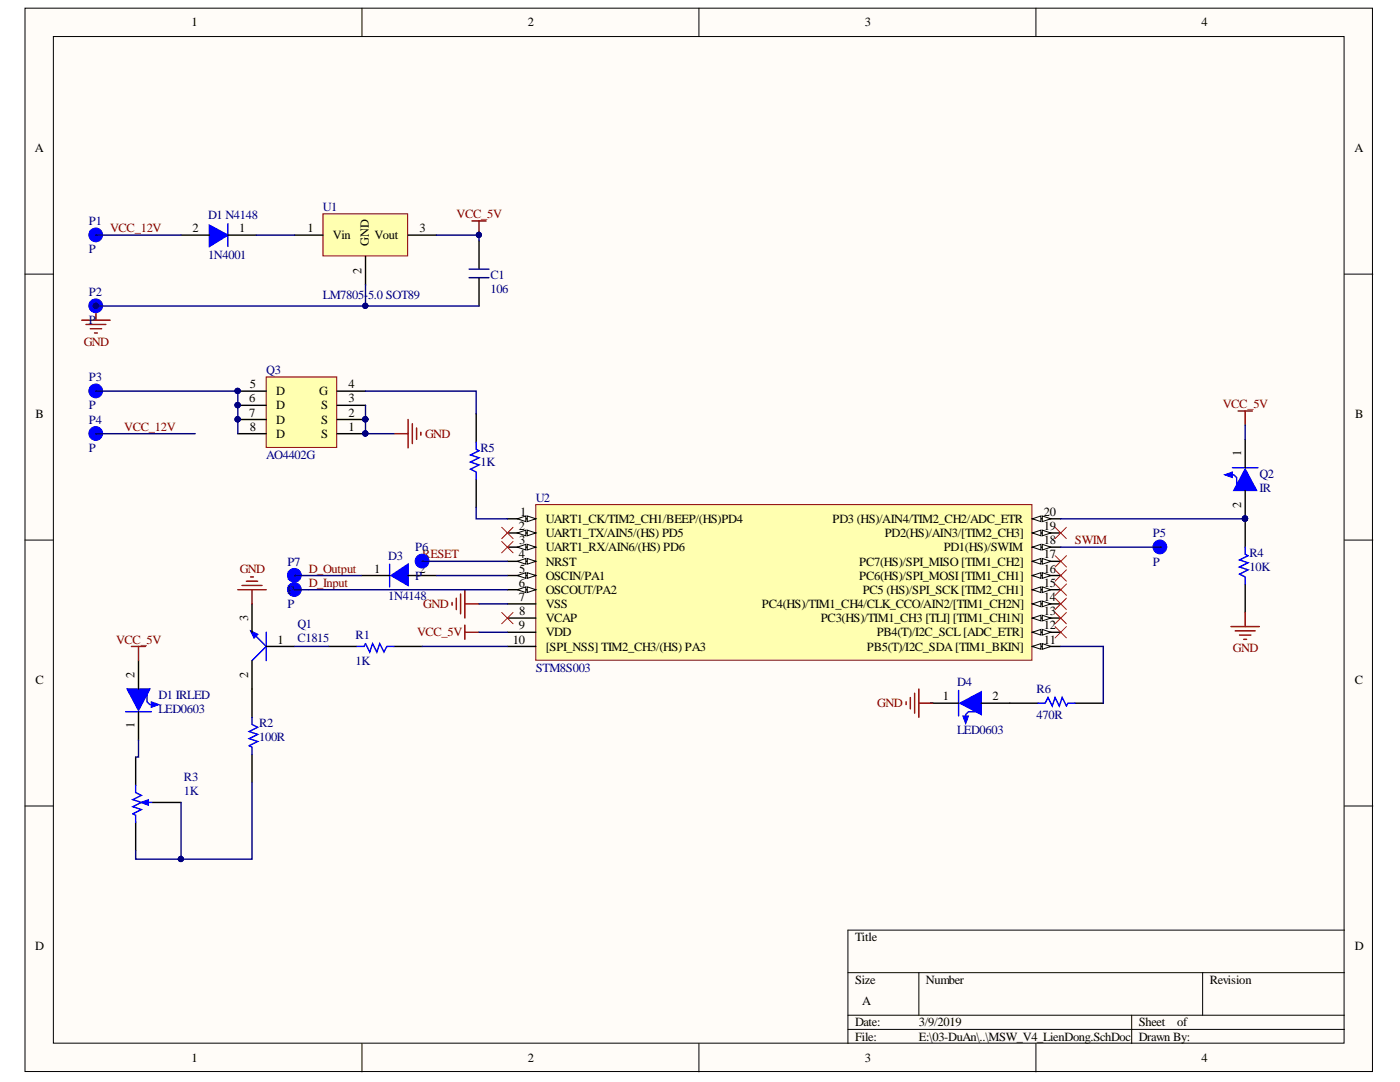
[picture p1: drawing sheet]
<svg xmlns="http://www.w3.org/2000/svg" width="279mm" height="216mm" viewBox="0 0 279 216" stroke-linecap="round" stroke-linejoin="round" font-family="sans-serif">
<defs><g id="words">
<g font-size="2.5">
<text x="38.2" y="5.3">1</text>
<text x="105.3" y="5.3">2</text>
<text x="172.6" y="5.3">3</text>
<text x="239.8" y="5.3">4</text>
<text x="7" y="30.4">A</text>
<text x="270.3" y="30.4">A</text>
<text x="38.4" y="46.3">2</text>
<text x="47.7" y="46.3">1</text>
<text x="61.3" y="46.3">1</text>
<text x="66.4" y="47.7">Vin</text>
<text x="74.7" y="47.7">Vout</text>
<text x="83.7" y="46.3">3</text>
<text x="73.6" y="49.2" transform="rotate(-90 73.6 49.2)">GND</text>
<text x="72.2" y="54.6" transform="rotate(-90 72.2 54.6)">2</text>
<text x="49.8" y="77.5">5</text>
<text x="69.5" y="77.5">4</text>
<text x="7.1" y="83.4">B</text>
<text x="49.8" y="83.1">7</text>
<text x="49.8" y="80.3">6</text>
<text x="55.1" y="81.7">D</text>
<text x="55.1" y="78.9">D</text>
<text x="63.7" y="78.9">G</text>
<text x="64.1" y="81.7">S</text>
<text x="69.5" y="83.1">2</text>
<text x="69.5" y="80.3">3</text>
<text x="270.4" y="83.4">B</text>
<text x="49.8" y="86">8</text>
<text x="55.1" y="87.4">D</text>
<text x="55.1" y="84.5">D</text>
<text x="64.1" y="87.4">S</text>
<text x="64.1" y="84.5">S</text>
<text x="69.5" y="86">1</text>
<text x="247.7" y="91.1" transform="rotate(-90 247.7 91.1)">1</text>
<text x="247.7" y="101.3" transform="rotate(-90 247.7 101.3)">2</text>
<text x="103.6" y="105.8">2</text>
<text x="103.8" y="102.9">1</text>
<text x="108.9" y="104.4">UART1_CK/TIM2_CH1/BEEP/(HS)PD4</text>
<text x="108.9" y="107.2">UART1_TX/AIN5/(HS) PD5</text>
<text x="166.2" y="104.4">PD3 (HS)/AIN4/TIM2_CH2/ADC_ETR</text>
<text x="176.6" y="107.2">PD2(HS)/AIN3/[TIM2_CH3]</text>
<text x="208.3" y="105.8">19</text>
<text x="208.3" y="102.9">20</text>
<text x="103.6" y="111.4">4</text>
<text x="103.6" y="108.6">3</text>
<text x="108.9" y="110">UART1_RX/AIN6/(HS) PD6</text>
<text x="108.9" y="112.8">NRST</text>
<text x="171.5" y="112.8">PC7(HS)/SPI_MISO [TIM1_CH2]</text>
<text x="188.3" y="110">PD1(HS)/SWIM</text>
<text x="208.3" y="111.4">17</text>
<text x="208.3" y="108.6">18</text>
<text x="74.6" y="114.3">1</text>
<text x="83.7" y="114.3">2</text>
<text x="103.6" y="117.1">6</text>
<text x="103.6" y="119.9">7</text>
<text x="103.6" y="114.3">5</text>
<text x="108.9" y="115.7">OSCIN/PA1</text>
<text x="108.9" y="118.5">OSCOUT/PA2</text>
<text x="171.5" y="115.7">PC6(HS)/SPI_MOSI [TIM1_CH1]</text>
<text x="172.2" y="118.5">PC5 (HS)/SPI_SCK[TIM2_CH1]</text>
<text x="208.3" y="119.9">14</text>
<text x="208.3" y="117.1">15</text>
<text x="208.3" y="114.3">16</text>
<text x="49.5" y="123.9" transform="rotate(-90 49.5 123.9)">3</text>
<text x="103.6" y="125.6">9</text>
<text x="103.6" y="122.7">8</text>
<text x="108.9" y="121.3">VSS</text>
<text x="108.9" y="124.2">VCAP</text>
<text x="152.1" y="121.3">PC4(HS)/TIM1_CH4/CLK_CCO/AIN2/[TIM1_CH2N]</text>
<text x="163.8" y="124.2">PC3(HS)/TIM1_CH3 [TLI] [TIM1_CH1N]</text>
<text x="208.3" y="125.6">12</text>
<text x="208.3" y="122.7">13</text>
<text x="55.4" y="128.4">1</text>
<text x="102.4" y="128.4">10</text>
<text x="108.9" y="127">VDD</text>
<text x="108.9" y="129.8">[SPI_NSS] TIM2_CH3/(HS) PA3</text>
<text x="173" y="129.8">PB5(T)/I2C_SDA[TIM1_BKIN]</text>
<text x="175" y="127">PB4(T)/I2C_SCL [ADC_ETR]</text>
<text x="208.3" y="128.4">11</text>
<text x="7.1" y="136.5">C</text>
<text x="26.9" y="135.2" transform="rotate(-90 26.9 135.2)">2</text>
<text x="49.5" y="135.3" transform="rotate(-90 49.5 135.3)">2</text>
<text x="270.4" y="136.5">C</text>
<text x="188.2" y="139.7">1</text>
<text x="198.1" y="139.7">2</text>
<text x="26.9" y="145.3" transform="rotate(-90 26.9 145.3)">1</text>
<text x="7" y="189.6">D</text>
<text x="170.6" y="187.8">Title</text>
<text x="270.4" y="189.6">D</text>
<text x="170.6" y="196.3">Size</text>
<text x="184.8" y="196.3">Number</text>
<text x="241.4" y="196.3">Revision</text>
<text x="172.1" y="200.5">A</text>
<text x="170.6" y="204.8">Date:</text>
<text x="170.6" y="207.6">File:</text>
<text x="183.4" y="204.8">3/9/2019</text>
<text x="183.4" y="207.6">E:\03-DuAn\..\MSW_V4_LienDong.SchDoc</text>
<text x="227.3" y="204.8">Sheet</text>
<text x="227.3" y="207.6">Drawn By:</text>
<text x="234.9" y="204.8">of</text>
<text x="38.2" y="211.9">1</text>
<text x="105.3" y="211.9">2</text>
<text x="172.6" y="211.9">3</text>
<text x="239.8" y="211.9">4</text>
</g>
<g font-size="2.5" fill="#000080">
<text x="17.7" y="44.9">P1</text>
<text x="41.5" y="43.8">D1 N4148</text>
<text x="64.5" y="42.1">U1</text>
<text x="17.7" y="50.6">P</text>
<text x="41.5" y="51.7">1N4001</text>
<text x="17.7" y="59.1">P2</text>
<text x="64.5" y="59.6">LM7805-</text>
<text x="73.4" y="59.6">5.0 SOT89</text>
<text x="97.9" y="55.7">C1</text>
<text x="97.9" y="58.5">106</text>
<text x="17.7" y="64.7">P</text>
<text x="17.7" y="76">P3</text>
<text x="53.1" y="74.6">Q3</text>
<text x="17.7" y="81.7">P</text>
<text x="17.7" y="84.5">P4</text>
<text x="17.7" y="90.2">P</text>
<text x="53.1" y="91.6">AO4402G</text>
<text x="95.9" y="90.2">R5</text>
<text x="95.9" y="93">1K</text>
<text x="251.3" y="95.3">Q2</text>
<text x="106.9" y="100.1">U2</text>
<text x="251.3" y="98.1">IR</text>
<text x="230.1" y="107.2">P5</text>
<text x="57.4" y="112.8">P7</text>
<text x="77.5" y="111.7">D3</text>
<text x="82.9" y="110">P6</text>
<text x="230.1" y="112.8">P</text>
<text x="249.4" y="111.1">R4</text>
<text x="249.4" y="114">10K</text>
<text x="57.4" y="115.7">P8</text>
<text x="57.4" y="118.5">P</text>
<text x="77.5" y="119.6">1N4148</text>
<text x="82.9" y="115.7">P</text>
<text x="57.4" y="121.3">P</text>
<text x="59.4" y="125.3">Q1</text>
<text x="59.4" y="128.1">C1815</text>
<text x="71" y="127.6">R1</text>
<text x="71" y="132.7">1K</text>
<text x="106.9" y="134.1">STM8S003</text>
<text x="191" y="136.9">D4</text>
<text x="31.6" y="139.4">D1 IRLED</text>
<text x="31.6" y="142.3">LED0603</text>
<text x="206.9" y="138.3">R6</text>
<text x="206.9" y="143.4">470R</text>
<text x="51.7" y="145.1">R2</text>
<text x="51.7" y="147.9">100R</text>
<text x="191" y="146.5">LED0603</text>
<text x="36.7" y="155.9">R3</text>
<text x="36.7" y="158.7">1K</text>
</g>
<g font-size="2.5" fill="#800000">
<text x="22" y="46.3">VCC_12V</text>
<text x="91.1" y="43.5">VCC_5V</text>
<text x="16.7" y="68.9">GND</text>
<text x="244" y="81.4">VCC_5V</text>
<text x="24.8" y="86">VCC_12V</text>
<text x="84.8" y="87.4">GND</text>
<text x="84.3" y="111.4">RESET</text>
<text x="214.5" y="108.6">SWIM</text>
<text x="47.9" y="114.3">GND</text>
<text x="61.6" y="117.1">D_Input</text>
<text x="61.6" y="114.3">D_Output</text>
<text x="84.5" y="121.3">GND</text>
<text x="23.2" y="128.4">VCC_5V</text>
<text x="83.2" y="127">VCC_5V</text>
<text x="246.1" y="130.1">GND</text>
<text x="175.1" y="141.1">GND</text>
</g>
</g></defs>
<g fill="#fffcf8" stroke="#000" stroke-width=".2">
<path d="M5 1.6h268.9v212.2h-268.9z"/>
<path d="M10.7 7.3h257.5v200.9h-257.5z"/>
</g>
<g fill="none" stroke="#000" stroke-width=".2">
<path d="M72.2 1.6v5.7M139.5 1.6v5.7M206.7 1.6v5.7M5 54.7h5.7M268.3 54.7h5.7M5 107.8h5.7M268.3 107.8h5.7M5 160.8h5.7M268.3 160.8h5.7M169.2 194.1h99.1M183.4 194.1v8.5M240 194.1v8.5"/>
<path d="M268.3 185.6h-99.1v22.6M72.2 208.2v5.7M139.5 208.2v5.7M169.2 202.6h99.1M169.2 205.4h99.1M206.7 208.2v5.7M225.9 202.6v5.6"/>
</g>
<path d="M64.5 42.7h16.9v8.4h-16.9z" fill="#ffffb0" stroke="#800000" stroke-width=".2"/>
<path d="M58.8 46.9h5.7M72.9 51.2v5.6M81.4 46.9h5.7" fill="none" stroke="#000" stroke-width=".28"/>
<path d="M41.8 44.9l3.7 2-3.7 2.3z" fill="#00f"/>
<path d="M41.8 44.9l3.7 2-3.7 2.3zM45.5 44.7v4.5" fill="none" stroke="#00f" stroke-width=".28"/>
<path d="M36.1 46.9h5.7M45.5 46.9h5.6M95.6 48v5.7M95.6 55.4v5.7" fill="none" stroke="#000" stroke-width=".28"/>
<path d="M16.3 63.9h5.7M17.2 64.7h3.9M18 65.6h2.3M18.9 66.4h.5M19.1 61.1v2.8" fill="none" stroke="#800000" stroke-width=".28"/>
<circle cx="19.1" cy="61" r=".52" fill="#000080" stroke="#000080" stroke-width=".2"/>
<path d="M93.6 55.4h4M93.6 53.7h4" fill="none" stroke="#11037f" stroke-width=".28"/>
<path d="M106.9 100.7h99v31h-99z" fill="#ffffb0" stroke="#800000" stroke-width=".2"/>
<path d="M101.3 103.5h5.6" fill="none" stroke="#000" stroke-width=".28"/>
<path d="M105.2 103l1.7 .5-1.7 .6z" fill="#fffcf8"/>
<path d="M105.2 103l1.7 .5-1.7 .6z" fill="none" stroke="#000" stroke-width=".2"/>
<path d="M103.2 103.5l1.7-.5v1.1z" fill="#fffcf8"/>
<path d="M103.2 103.5l1.7-.5v1.1z" fill="none" stroke="#000" stroke-width=".2"/>
<path d="M101.3 106.3h5.6" fill="none" stroke="#000" stroke-width=".28"/>
<path d="M105.2 105.8l1.7 .5-1.7 .6z" fill="#fffcf8"/>
<path d="M105.2 105.8l1.7 .5-1.7 .6z" fill="none" stroke="#000" stroke-width=".2"/>
<path d="M103.2 106.3l1.7-.5v1.1z" fill="#fffcf8"/>
<path d="M103.2 106.3l1.7-.5v1.1z" fill="none" stroke="#000" stroke-width=".2"/>
<path d="M101.3 109.2h5.6" fill="none" stroke="#000" stroke-width=".28"/>
<path d="M105.2 108.6l1.7 .6-1.7 .5z" fill="#fffcf8"/>
<path d="M105.2 108.6l1.7 .6-1.7 .5z" fill="none" stroke="#000" stroke-width=".2"/>
<path d="M103.2 109.2l1.7-.6v1.1z" fill="#fffcf8"/>
<path d="M103.2 109.2l1.7-.6v1.1z" fill="none" stroke="#000" stroke-width=".2"/>
<path d="M101.3 112h5.6" fill="none" stroke="#000" stroke-width=".28"/>
<path d="M105.2 111.4l1.7 .6-1.7 .6z" fill="#fffcf8"/>
<path d="M105.2 111.4l1.7 .6-1.7 .6z" fill="none" stroke="#000" stroke-width=".2"/>
<path d="M103.2 112l1.7-.6v1.2z" fill="#fffcf8"/>
<path d="M103.2 112l1.7-.6v1.2z" fill="none" stroke="#000" stroke-width=".2"/>
<path d="M101.3 114.8h5.6" fill="none" stroke="#000" stroke-width=".28"/>
<path d="M105.2 114.3l1.7 .5-1.7 .6z" fill="#fffcf8"/>
<path d="M105.2 114.3l1.7 .5-1.7 .6z" fill="none" stroke="#000" stroke-width=".2"/>
<path d="M103.2 114.8l1.7-.5v1.1z" fill="#fffcf8"/>
<path d="M103.2 114.8l1.7-.5v1.1z" fill="none" stroke="#000" stroke-width=".2"/>
<path d="M101.3 117.7h5.6" fill="none" stroke="#000" stroke-width=".28"/>
<path d="M105.2 117.1l1.7 .6-1.7 .5z" fill="#fffcf8"/>
<path d="M105.2 117.1l1.7 .6-1.7 .5z" fill="none" stroke="#000" stroke-width=".2"/>
<path d="M103.2 117.7l1.7-.6v1.1z" fill="#fffcf8"/>
<path d="M103.2 117.7l1.7-.6v1.1z" fill="none" stroke="#000" stroke-width=".2"/>
<path d="M101.3 120.5h5.6M101.3 123.3h5.6M101.3 126.2h5.6M101.3 129h5.6M206 129h5.7" fill="none" stroke="#000" stroke-width=".28"/>
<path d="M206 129l1.7-.6v1.2z" fill="#fffcf8"/>
<path d="M206 129l1.7-.6v1.2z" fill="none" stroke="#000" stroke-width=".2"/>
<path d="M208 128.4l1.7 .6-1.7 .6z" fill="#fffcf8"/>
<path d="M208 128.4l1.7 .6-1.7 .6z" fill="none" stroke="#000" stroke-width=".2"/>
<path d="M206 126.2h5.7" fill="none" stroke="#000" stroke-width=".28"/>
<path d="M206 126.2l1.7-.6v1.1z" fill="#fffcf8"/>
<path d="M206 126.2l1.7-.6v1.1z" fill="none" stroke="#000" stroke-width=".2"/>
<path d="M208 125.6l1.7 .6-1.7 .5z" fill="#fffcf8"/>
<path d="M208 125.6l1.7 .6-1.7 .5z" fill="none" stroke="#000" stroke-width=".2"/>
<path d="M206 123.3h5.7" fill="none" stroke="#000" stroke-width=".28"/>
<path d="M206 123.3l1.7-.5v1.1z" fill="#fffcf8"/>
<path d="M206 123.3l1.7-.5v1.1z" fill="none" stroke="#000" stroke-width=".2"/>
<path d="M208 122.8l1.7 .5-1.7 .6z" fill="#fffcf8"/>
<path d="M208 122.8l1.7 .5-1.7 .6z" fill="none" stroke="#000" stroke-width=".2"/>
<path d="M206 120.5h5.7" fill="none" stroke="#000" stroke-width=".28"/>
<path d="M206 120.5l1.7-.6v1.2z" fill="#fffcf8"/>
<path d="M206 120.5l1.7-.6v1.2z" fill="none" stroke="#000" stroke-width=".2"/>
<path d="M208 119.9l1.7 .6-1.7 .6z" fill="#fffcf8"/>
<path d="M208 119.9l1.7 .6-1.7 .6z" fill="none" stroke="#000" stroke-width=".2"/>
<path d="M206 117.7h5.7" fill="none" stroke="#000" stroke-width=".28"/>
<path d="M206 117.7l1.7-.6v1.1z" fill="#fffcf8"/>
<path d="M206 117.7l1.7-.6v1.1z" fill="none" stroke="#000" stroke-width=".2"/>
<path d="M208 117.1l1.7 .6-1.7 .5z" fill="#fffcf8"/>
<path d="M208 117.1l1.7 .6-1.7 .5z" fill="none" stroke="#000" stroke-width=".2"/>
<path d="M206 114.8h5.7" fill="none" stroke="#000" stroke-width=".28"/>
<path d="M206 114.8l1.7-.5v1.1z" fill="#fffcf8"/>
<path d="M206 114.8l1.7-.5v1.1z" fill="none" stroke="#000" stroke-width=".2"/>
<path d="M208 114.3l1.7 .5-1.7 .6z" fill="#fffcf8"/>
<path d="M208 114.3l1.7 .5-1.7 .6z" fill="none" stroke="#000" stroke-width=".2"/>
<path d="M206 112h5.7" fill="none" stroke="#000" stroke-width=".28"/>
<path d="M206 112l1.7-.6v1.2z" fill="#fffcf8"/>
<path d="M206 112l1.7-.6v1.2z" fill="none" stroke="#000" stroke-width=".2"/>
<path d="M208 111.4l1.7 .6-1.7 .6z" fill="#fffcf8"/>
<path d="M208 111.4l1.7 .6-1.7 .6z" fill="none" stroke="#000" stroke-width=".2"/>
<path d="M206 109.2h5.7" fill="none" stroke="#000" stroke-width=".28"/>
<path d="M206 109.2l1.7-.6v1.1z" fill="#fffcf8"/>
<path d="M206 109.2l1.7-.6v1.1z" fill="none" stroke="#000" stroke-width=".2"/>
<path d="M208 108.6l1.7 .6-1.7 .5z" fill="#fffcf8"/>
<path d="M208 108.6l1.7 .6-1.7 .5z" fill="none" stroke="#000" stroke-width=".2"/>
<path d="M206 106.3h5.7" fill="none" stroke="#000" stroke-width=".28"/>
<path d="M206 106.3l1.7-.5v1.1z" fill="#fffcf8"/>
<path d="M206 106.3l1.7-.5v1.1z" fill="none" stroke="#000" stroke-width=".2"/>
<path d="M208 105.8l1.7 .5-1.7 .6z" fill="#fffcf8"/>
<path d="M208 105.8l1.7 .5-1.7 .6z" fill="none" stroke="#000" stroke-width=".2"/>
<path d="M206 103.5h5.7" fill="none" stroke="#000" stroke-width=".28"/>
<path d="M206 103.5l1.7-.5v1.1z" fill="#fffcf8"/>
<path d="M206 103.5l1.7-.5v1.1z" fill="none" stroke="#000" stroke-width=".2"/>
<path d="M208 103l1.7 .5-1.7 .6z" fill="#fffcf8"/>
<path d="M208 103l1.7 .5-1.7 .6z" fill="none" stroke="#000" stroke-width=".2"/>
<path d="M248.5 93.6l2.3 4.3h-4.6z" fill="#00f"/>
<path d="M244.8 94.7h1.4l.6 .6v1.4M246 93.3h5.1M248.5 93.6l2.3 4.3h-4.6z" fill="none" stroke="#00f" stroke-width=".28"/>
<path d="M248.5 87.7v5.6M248.5 97.9v5.6" fill="none" stroke="#000" stroke-width=".28"/>
<circle cx="248.5" cy="103.5" r=".52" fill="#000080" stroke="#000080" stroke-width=".2"/>
<path d="M244.4 94.7l1.6-.5v1.1z" fill="#00f"/>
<path d="M244.4 94.7l1.6-.5v1.1z" fill="none" stroke="#00f" stroke-width=".2"/>
<circle cx="248.5" cy="103.5" r=".52" fill="#000080" stroke="#000080" stroke-width=".2"/>
<path d="M25.4 137.5h4.5l-2.3 4.2z" fill="#00f"/>
<path d="M25.4 137.5h4.5l-2.3 4.2zM29.3 138.6v1.4l.6 .6h1.4M25.1 142h5.1" fill="none" stroke="#00f" stroke-width=".28"/>
<path d="M27.6 131.8v5.7M27.6 142v5.7" fill="none" stroke="#000" stroke-width=".28"/>
<path d="M30.2 140l1.5 .6-1.5 .6z" fill="#00f"/>
<path d="M30.2 140l1.5 .6-1.5 .6z" fill="none" stroke="#00f" stroke-width=".2"/>
<path d="M94.2 44.1h2.8M95.6 44.1v2.8M247.1 82h2.8M248.5 82v2.8M91.1 119.4v2.2M91.9 118.5v4M92.8 117.7v5.6M90.2 120.2v.6M92.8 124.7v2.9M92.8 126.2h2.8M92.8 120.5h2.8" fill="none" stroke="#800000" stroke-width=".28"/>
<circle cx="95.6" cy="46.9" r=".52" fill="#000080" stroke="#000080" stroke-width=".2"/>
<path d="M53.1 75.2h14.1v14.1h-14.1z" fill="#ffffb0" stroke="#800000" stroke-width=".2"/>
<path d="M47.5 78h5.6M67.3 78h5.6M47.5 86.5h5.6M47.5 83.7h5.6M47.5 80.9h5.6M67.3 86.5h5.6M67.3 83.7h5.6M67.3 80.9h5.6" fill="none" stroke="#000" stroke-width=".28"/>
<g fill="#000080" stroke="#000080" stroke-width=".2">
<circle cx="72.9" cy="86.5" r=".52"/>
<circle cx="72.9" cy="83.7" r=".52"/>
<circle cx="47.4" cy="83.7" r=".52"/>
<circle cx="47.4" cy="80.8" r=".52"/>
<circle cx="47.4" cy="78" r=".52"/>
</g>
<path d="M78.6 86.5h2.8M81.4 83.7v5.7M82.3 84.6v3.9M83.1 85.4v2.3M84 86.3v.5" fill="none" stroke="#800000" stroke-width=".28"/>
<path d="M50.3 126.2l2.8 2.8-2.8 2.8M53.1 126.2v5.6" fill="none" stroke="#00f" stroke-width=".28"/>
<path d="M50 125.8l1.5 .8-.8 .7z" fill="#00f"/>
<path d="M50 125.8l1.5 .8-.8 .7z" fill="none" stroke="#00f" stroke-width=".2"/>
<path d="M248.5 103.5v5.7M248.5 116.5v5.7M50.3 120.5v5.7M50.3 131.8v5.7M53.1 129h5.7" fill="none" stroke="#000" stroke-width=".28"/>
<path d="M47.5 117.7h5.6M48.3 116.8h4M49.2 116h2.2M50 115.1h.6M50.3 117.7v2.8M245.7 125h5.6M246.5 125.9h4M247.4 126.7h2.2M248.2 127.6h.6M248.5 122.2v2.8" fill="none" stroke="#800000" stroke-width=".28"/>
<circle cx="248.5" cy="103.5" r=".52" fill="#000080" stroke="#000080" stroke-width=".2"/>
<path d="M248.5 109.2v1.4l.6 .3-1.7 .8 1.7 .6-1.7 .8 1.7 .6-1.7 .9 1.1 .5v1.4" fill="none" stroke="#00f" stroke-width=".28"/>
<path d="M191.6 140.3l4.2-2.3v4.6z" fill="#00f"/>
<path d="M191.3 137.8v5.1M191.6 140.3l4.2-2.3v4.6zM194.7 142h-1.4l-.6 .6v1.4" fill="none" stroke="#00f" stroke-width=".28"/>
<path d="M185.6 140.3h5.7M195.8 140.3h5.7" fill="none" stroke="#000" stroke-width=".28"/>
<path d="M192.2 142.9h1.1l-.6 1.5z" fill="#00f"/>
<path d="M192.2 142.9h1.1l-.6 1.5z" fill="none" stroke="#00f" stroke-width=".2"/>
<path d="M181.7 139.2v2.2M182.5 138.3v4M183.4 137.5v5.6M180.8 140v.6M183.4 140.3h2.8" fill="none" stroke="#800000" stroke-width=".28"/>
<path d="M50.3 137.5v5.6M65.6 129h5.6M78.6 129h5.7M27.1 151.1v5.6M50.3 150.5v5.7M201.5 140.3h5.7M214.5 140.3h5.7M27.1 164.1v5.6" fill="none" stroke="#000" stroke-width=".28"/>
<path d="M71.2 129h1.5l.2-.6 .9 1.7 .6-1.7 .8 1.7 .6-1.7 .8 1.7 .6-1.1h1.4M27.1 156.7v1.4l1.1 .6-1.7 .9 1.7 .5-1.7 .9 1.7 .5-1.7 .9 .6 .3v1.4M50.3 143.1v1.5l1.1 .5-1.7 .9 1.7 .5-1.7 .9 1.7 .6-1.7 .8 .6 .3v1.4M207.2 140.3h1.4l.5-1.1 .9 1.7 .6-1.7 .8 1.7 .6-1.7 .8 1.7 .3-.6h1.4M28.5 160.1h2" fill="none" stroke="#00f" stroke-width=".28"/>
<path d="M28.1 160.1l1.5-.5v1.1z" fill="#00f"/>
<path d="M28.1 160.1l1.5-.5v1.1z" fill="none" stroke="#00f" stroke-width=".2"/>
<path d="M30.5 160.1h5.6" fill="none" stroke="#000" stroke-width=".28"/>
<path d="M26.2 129h2.9M27.6 129v2.8" fill="none" stroke="#800000" stroke-width=".28"/>
<path d="M78 114.8l3.4-2.2v4.2z" fill="#00f"/>
<path d="M95 88.2v1.5l.6 .2-1.7 .9 1.7 .5-1.7 .9 1.7 .6-1.7 .8 1.1 .6v1.4M77.8 112.6v4.5M78 114.8l3.4-2.2v4.2z" fill="none" stroke="#00f" stroke-width=".28"/>
<path d="M19.1 46.9h.1M19.1 61.1h.1M19.1 78h.1M19.1 86.5h.1M95 82.6v5.6M95 95.6v5.7M58.8 117.7h.1M58.8 114.8h.1M72.1 114.8h5.7M81.4 114.8h5.7M84.3 112h.1M231.5 109.2h.1" fill="none" stroke="#000" stroke-width=".28"/>
<g fill="none" stroke="#f00" stroke-width=".2">
<path d="M100.1 105.2l2.3 2.3M100.1 108l2.3 2.3M102.4 105.2l-2.3 2.3M102.4 108l-2.3 2.3M210.6 110.9l2.2 2.2M210.6 113.7l2.2 2.3M210.6 116.5l2.2 2.3M210.6 119.4l2.2 2.2M210.6 105.2l2.2 2.3M212.8 110.9l-2.2 2.2M212.8 113.7l-2.2 2.3M212.8 116.5l-2.2 2.3"/>
<path d="M212.8 119.4l-2.2 2.2M212.8 105.2l-2.2 2.3M100.1 122.2l2.3 2.3M102.4 122.2l-2.3 2.3M210.6 122.2l2.2 2.3M210.6 125l2.2 2.3M212.8 122.2l-2.2 2.3M212.8 125l-2.2 2.3"/>
</g>
<g fill="#00f" stroke="#00f" stroke-width=".2">
<circle cx="19.1" cy="46.9" r="1.37"/>
<circle cx="19.1" cy="61" r="1.37"/>
<circle cx="19.1" cy="78" r="1.37"/>
<circle cx="19.1" cy="86.5" r="1.37"/>
<circle cx="84.2" cy="112" r="1.37"/>
<circle cx="231.5" cy="109.1" r="1.37"/>
<circle cx="58.7" cy="117.6" r="1.37"/>
<circle cx="58.7" cy="114.8" r="1.37"/>
</g>
<g fill="#000080" stroke="#000080" stroke-width=".2">
<circle cx="19.1" cy="61" r=".52"/>
<circle cx="72.9" cy="61" r=".52"/>
<circle cx="95.6" cy="46.9" r=".52"/>
<circle cx="36.1" cy="171.4" r=".52"/>
<circle cx="248.5" cy="103.5" r=".52"/>
<circle cx="72.9" cy="86.5" r=".52"/>
<circle cx="72.9" cy="83.7" r=".52"/>
<circle cx="47.4" cy="83.7" r=".52"/>
<circle cx="47.4" cy="80.8" r=".52"/>
<circle cx="47.4" cy="78" r=".52"/>
</g>
<g fill="none" stroke="#000080" stroke-width=".28">
<path d="M19.1 46.9h17M51.1 46.9h7.7M72.9 56.8v4.3h-53.8M87.1 46.9h8.5v1.1M19.1 78h28.4v8.5M72.9 78h22.1v4.6M72.9 61.1h22.7M19.1 86.5h19.9M72.9 80.9v5.6h5.7M248.5 84.8v2.9M58.8 117.7h42.5M58.8 114.8h13.3"/>
<path d="M84.3 112h17M87.1 114.8h14.2M95 101.3v2.2h6.3M211.7 109.2h19.8M211.7 103.5h36.8M58.8 129h6.8M84.3 129h17M95.6 126.2h5.7M95.6 120.5h5.7M211.7 129h8.5v11.3M27.6 147.7v3.4h-.5M50.3 156.2v15.2h-23.2v-1.7"/>
<path d="M36.1 160.1v11.3"/>
</g>
<use href="#words"/>
</svg>
